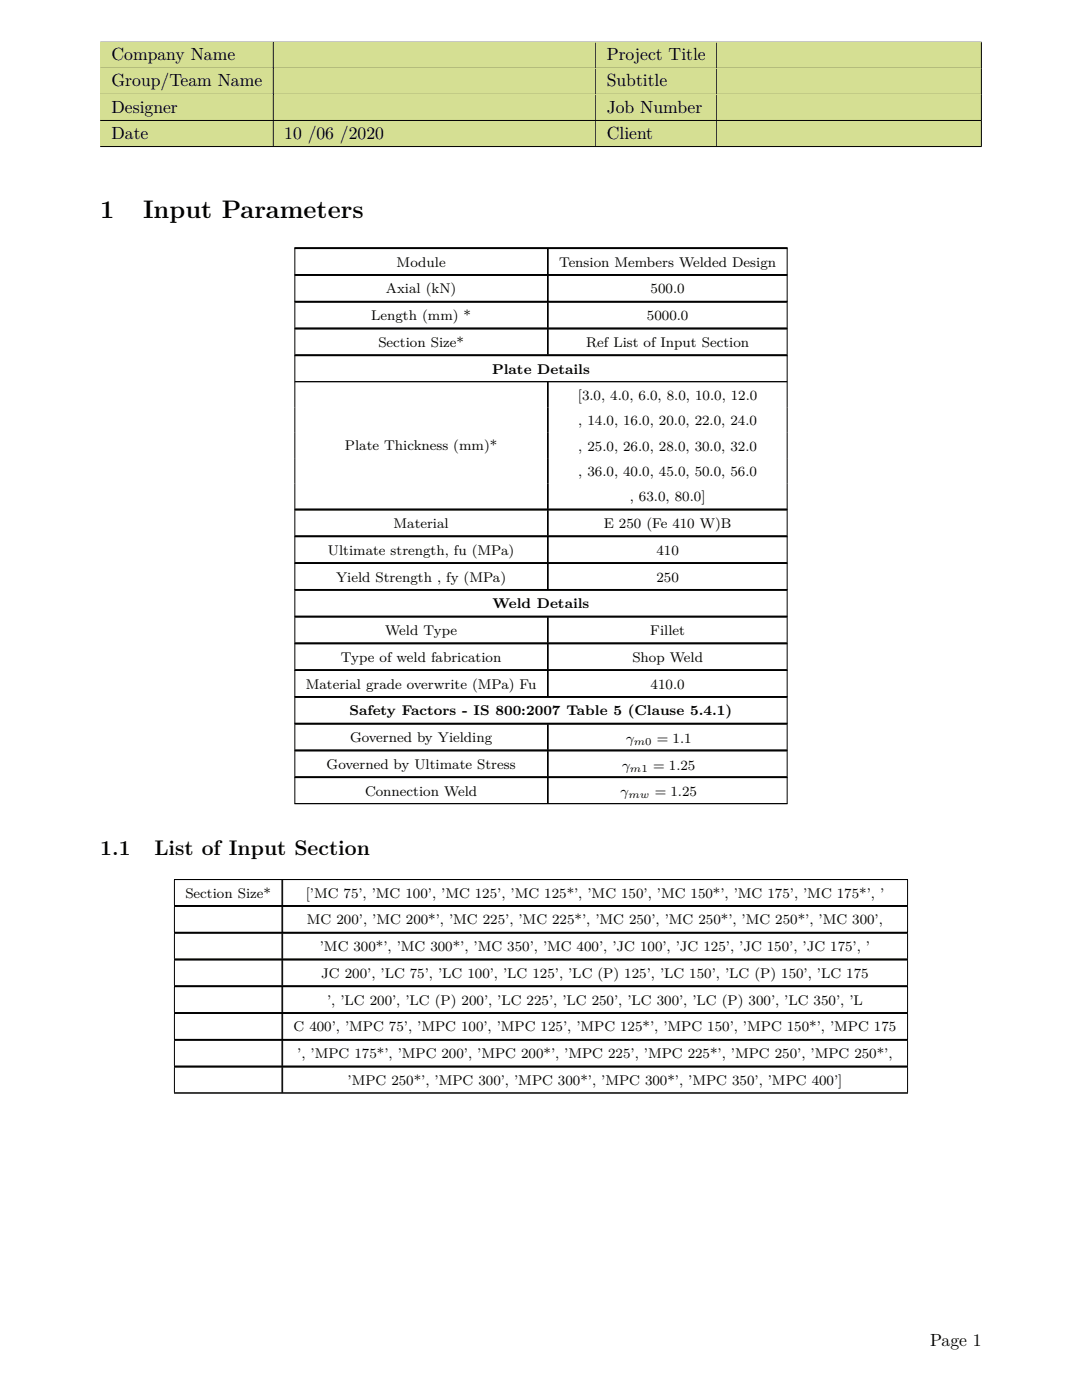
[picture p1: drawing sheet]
<svg xmlns="http://www.w3.org/2000/svg" width="216mm" height="279mm" viewBox="0 0 216 279" stroke-linecap="round" stroke-linejoin="round" font-family="sans-serif">
<defs><g id="words">
<g font-size="5.1">
<text x="20" y="43.5">1</text>
<text x="28.5" y="43.5">Input Parameters</text>
</g>
<g font-size="4.2">
<text x="20" y="170.7">1.1</text>
<text x="30.8" y="170.7">List of Input Section</text>
</g>
<g font-size="3.5">
<text x="22.2" y="12.1">Company Name</text>
<text x="22.2" y="17.3">Group/Team Name</text>
<text x="121.1" y="12.1">Project Title</text>
<text x="121.1" y="17.3">Subtitle</text>
<text x="22.2" y="22.5">Designer</text>
<text x="121.1" y="22.5">Job Number</text>
<text x="22.2" y="27.7">Date</text>
<text x="56.7" y="27.7">10 /06 /2020</text>
<text x="121.1" y="27.7">Client</text>
<text x="185.6" y="268.7">Page 1</text>
</g>
<g font-size="2.8">
<text x="79.1" y="53.2">Module</text>
<text x="111.6" y="53.2">Tension Members Welded Design</text>
<text x="77" y="58.6">Axial (kN)</text>
<text x="129.8" y="58.6">500.0</text>
<text x="74.1" y="63.9">Length (mm) *</text>
<text x="129.1" y="63.9">5000.0</text>
<text x="75.5" y="69.2">Section Size*</text>
<text x="117" y="69.2">Ref List of Input Section</text>
<text x="98.2" y="74.6">Plate Details</text>
<text x="115.3" y="79.8">[3.0, 4.0, 6.0, 8.0, 10.0, 12.0</text>
<text x="68.8" y="89.7">Plate Thickness (mm)*</text>
<text x="115.4" y="84.8">, 14.0, 16.0, 20.0, 22.0, 24.0</text>
<text x="115.4" y="89.9">, 25.0, 26.0, 28.0, 30.0, 32.0</text>
<text x="115.4" y="95">, 36.0, 40.0, 45.0, 50.0, 56.0</text>
<text x="125.7" y="100">, 63.0, 80.0]</text>
<text x="78.5" y="105.4">Material</text>
<text x="120.5" y="105.4">E 250 (Fe 410 W)B</text>
<text x="65.4" y="110.7">Ultimate strength, fu (MPa)</text>
<text x="131" y="110.7">410</text>
<text x="67.1" y="116.1">Yield Strength , fy (MPa)</text>
<text x="131" y="116.1">250</text>
<text x="98.3" y="121.4">Weld Details</text>
<text x="76.9" y="126.7">Weld Type</text>
<text x="129.8" y="126.7">Fillet</text>
<text x="61" y="137.4">Material grade overwrite (MPa) Fu</text>
<text x="68" y="132.1">Type of weld fabrication</text>
<text x="126.2" y="132.1">Shop Weld</text>
<text x="129.8" y="137.4">410.0</text>
<text x="69.7" y="142.8">Safety Factors - IS 800:2007 Table 5 (Clause 5.4.1)</text>
<text x="69.8" y="148.1">Governed by Yielding</text>
<text x="124.9" y="148.2">γ</text>
<text x="131.1" y="148.2">= 1.1</text>
<text x="65.2" y="153.5">Governed by Ultimate Stress</text>
<text x="124.2" y="153.6">γ</text>
<text x="130.3" y="153.6">= 1.25</text>
<text x="72.8" y="158.8">Connection Weld</text>
<text x="123.8" y="158.9">γ</text>
<text x="130.6" y="158.9">= 1.25</text>
<text x="37" y="179.1">Section Size*</text>
<text x="61" y="179.1">[’MC 75’, ’MC 100’, ’MC 125’, ’MC 125*’, ’MC 150’, ’MC 150*’, ’MC 175’, ’MC 175*’, ’</text>
<text x="61.3" y="184.5">MC 200’, ’MC 200*’, ’MC 225’, ’MC 225*’, ’MC 250’, ’MC 250*’, ’MC 250*’, ’MC 300’,</text>
<text x="63.8" y="189.8">’MC 300*’, ’MC 300*’, ’MC 350’, ’MC 400’, ’JC 100’, ’JC 125’, ’JC 150’, ’JC 175’, ’</text>
<text x="64.1" y="195.2">JC 200’, ’LC 75’, ’LC 100’, ’LC 125’, ’LC (P) 125’, ’LC 150’, ’LC (P) 150’, ’LC 175</text>
<text x="65.3" y="200.5">’, ’LC 200’, ’LC (P) 200’, ’LC 225’, ’LC 250’, ’LC 300’, ’LC (P) 300’, ’LC 350’, ’L</text>
<text x="58.6" y="205.9">C 400’, ’MPC 75’, ’MPC 100’, ’MPC 125’, ’MPC 125*’, ’MPC 150’, ’MPC 150*’, ’MPC 175</text>
<text x="59.3" y="211.2">’, ’MPC 175*’, ’MPC 200’, ’MPC 200*’, ’MPC 225’, ’MPC 225*’, ’MPC 250’, ’MPC 250*’,</text>
<text x="69.3" y="216.5">’MPC 250*’, ’MPC 300’, ’MPC 300*’, ’MPC 300*’, ’MPC 350’, ’MPC 400’]</text>
</g>
<g font-size="2.1">
<text x="126.5" y="148.6">m0</text>
<text x="125.7" y="154">m1</text>
<text x="125.4" y="159.3">mw</text>
</g>
</g></defs>
<path d="M20 8.4h175.9M20.1 8.5v5.1" fill="none" stroke="#000" stroke-width=".2"/>
<path d="M20.1 8.5h34.4v5.1h-34.4z" fill="#d5df93"/>
<path d="M54.5 8.5v5.1" fill="none" stroke="#000" stroke-width=".2"/>
<path d="M54.6 8.5h64.2v5.1h-64.2z" fill="#d5df93"/>
<path d="M118.9 8.5v5.1" fill="none" stroke="#000" stroke-width=".2"/>
<path d="M119 8.5h24v5.1h-24z" fill="#d5df93"/>
<path d="M143 8.5v5.1" fill="none" stroke="#000" stroke-width=".2"/>
<path d="M143.1 8.5h52.7v5.1h-52.7z" fill="#d5df93"/>
<path d="M20 13.6h175.9M20.1 13.7v5.1M195.8 8.5v5.1" fill="none" stroke="#000" stroke-width=".2"/>
<path d="M20.1 13.7h34.4v5.1h-34.4z" fill="#d5df93"/>
<path d="M54.5 13.7v5.1" fill="none" stroke="#000" stroke-width=".2"/>
<path d="M54.6 13.7h64.2v5.1h-64.2z" fill="#d5df93"/>
<path d="M118.9 13.7v5.1" fill="none" stroke="#000" stroke-width=".2"/>
<path d="M119 13.7h24v5.1h-24z" fill="#d5df93"/>
<path d="M143 13.7v5.1" fill="none" stroke="#000" stroke-width=".2"/>
<path d="M143.1 13.7h52.7v5.1h-52.7z" fill="#d5df93"/>
<path d="M20 18.8h175.9M20.1 18.9v5.1M195.8 13.7v5.1" fill="none" stroke="#000" stroke-width=".2"/>
<path d="M20.1 18.9h34.4v5.1h-34.4z" fill="#d5df93"/>
<path d="M54.5 18.9v5.1" fill="none" stroke="#000" stroke-width=".2"/>
<path d="M54.6 18.9h64.2v5.1h-64.2z" fill="#d5df93"/>
<path d="M118.9 18.9v5.1" fill="none" stroke="#000" stroke-width=".2"/>
<path d="M119 18.9h24v5.1h-24z" fill="#d5df93"/>
<path d="M143 18.9v5.1" fill="none" stroke="#000" stroke-width=".2"/>
<path d="M143.1 18.9h52.7v5.1h-52.7z" fill="#d5df93"/>
<path d="M195.8 18.9v5.1M20 24h175.9M20.1 24.1v5.1" fill="none" stroke="#000" stroke-width=".2"/>
<path d="M20.1 24.1h34.4v5.1h-34.4z" fill="#d5df93"/>
<path d="M54.5 24.1v5.1" fill="none" stroke="#000" stroke-width=".2"/>
<path d="M54.6 24.1h64.2v5.1h-64.2z" fill="#d5df93"/>
<path d="M118.9 24.1v5.1" fill="none" stroke="#000" stroke-width=".2"/>
<path d="M119 24.1h24v5.1h-24z" fill="#d5df93"/>
<path d="M143 24.1v5.1" fill="none" stroke="#000" stroke-width=".2"/>
<path d="M143.1 24.1h52.7v5.1h-52.7z" fill="#d5df93"/>
<g fill="none" stroke="#000" stroke-width=".2">
<path d="M20 29.2h175.9M195.8 24.1v5.1M58.8 49.5h98.3M58.8 49.6h98.3M58.8 54.8h98.3M58.8 54.9h98.3M58.8 49.7v5M58.8 55v5.1M109.2 49.7v5M109.2 55v5.1M109.4 49.7v5M109.4 55v5.1"/>
<path d="M157.1 49.7v5M157.1 55v5.1M58.8 60.1h98.3M58.8 60.3h98.3M58.8 65.5h98.3M58.8 65.6h98.3M58.8 70.8h98.3M58.8 71h98.3M58.8 76.2h98.3M58.8 60.4v5M58.8 65.7v5.1M58.8 71v5.1"/>
<path d="M58.8 76.2v25.3M109.2 60.4v5M109.2 65.7v5.1M109.2 76.2v25.3M109.4 60.4v5M109.4 65.7v5.1M109.4 76.2v25.3M157.1 60.4v5M157.1 65.7v5.1M157.1 71v5.1M157.1 76.2v25.3M58.8 101.6h98.3"/>
<path d="M58.8 101.8h98.3M58.8 107h98.3M58.8 107.1h98.3M58.8 112.3h98.3M58.8 112.4h98.3M58.8 117.6h98.3M58.8 117.8h98.3M58.8 101.8v5.1M58.8 107.2v5M58.8 112.5v5.1M58.8 117.9v5M109.2 101.8v5.1"/>
<path d="M109.2 107.2v5M109.2 112.5v5.1M109.4 101.8v5.1M109.4 107.2v5M109.4 112.5v5.1M157.1 101.8v5.1M157.1 107.2v5M157.1 112.5v5.1M157.1 117.9v5M58.8 123h98.3M58.8 123.1h98.3M58.8 128.3h98.3"/>
<path d="M58.8 128.5h98.3M58.8 133.7h98.3M58.8 133.8h98.3M58.8 139h98.3M58.8 139.2h98.3M58.8 123.2v5.1M58.8 128.5v5.1M58.8 133.9v5M58.8 139.2v5.1M109.2 123.2v5.1M109.2 128.5v5.1M109.2 133.9v5"/>
<path d="M109.4 123.2v5.1M109.4 128.5v5.1M109.4 133.9v5M157.1 123.2v5.1M157.1 128.5v5.1M157.1 133.9v5M157.1 139.2v5.1M58.8 144.4h98.3M58.8 144.5h98.3M58.8 149.7h98.3M58.8 149.8h98.3M58.8 155h98.3"/>
<path d="M58.8 155.2h98.3M58.8 144.6v5M58.8 149.9v5.1M58.8 155.3v5M109.2 144.6v5M109.2 149.9v5.1M109.2 155.3v5M109.4 144.6v5M109.4 149.9v5.1M109.4 155.3v5M157.1 144.6v5M157.1 149.9v5.1"/>
<path d="M157.1 155.3v5M34.7 175.5h146.5M34.8 175.6v5.1M56.3 175.6v5.1M56.4 175.6v5.1M58.8 160.4h98.3M181.1 175.6v5.1M34.7 180.7h146.5M34.7 180.9h146.5M34.7 186.1h146.5M34.7 186.2h146.5M34.7 191.4h146.5"/>
<path d="M34.7 191.6h146.5M34.7 196.8h146.5M34.7 196.9h146.5M34.8 180.9v5.1M34.8 186.3v5M34.8 191.6v5.1M34.8 197v5M56.3 180.9v5.1M56.3 186.3v5M56.3 191.6v5.1M56.3 197v5M56.4 180.9v5.1"/>
<path d="M56.4 186.3v5M56.4 191.6v5.1M56.4 197v5M181.1 180.9v5.1M181.1 186.3v5M181.1 191.6v5.1M181.1 197v5M34.7 202.1h146.5M34.7 202.2h146.5M34.7 207.4h146.5M34.7 207.6h146.5M34.7 212.8h146.5"/>
<path d="M34.7 212.9h146.5M34.7 218.1h146.5M34.8 202.3v5.1M34.8 207.7v5M34.8 213v5.1M56.3 202.3v5.1M56.3 207.7v5M56.3 213v5.1M56.4 202.3v5.1M56.4 207.7v5M56.4 213v5.1M181.1 202.3v5.1"/>
<path d="M181.1 207.7v5M181.1 213v5.1"/>
</g>
<use href="#words"/>
</svg>
